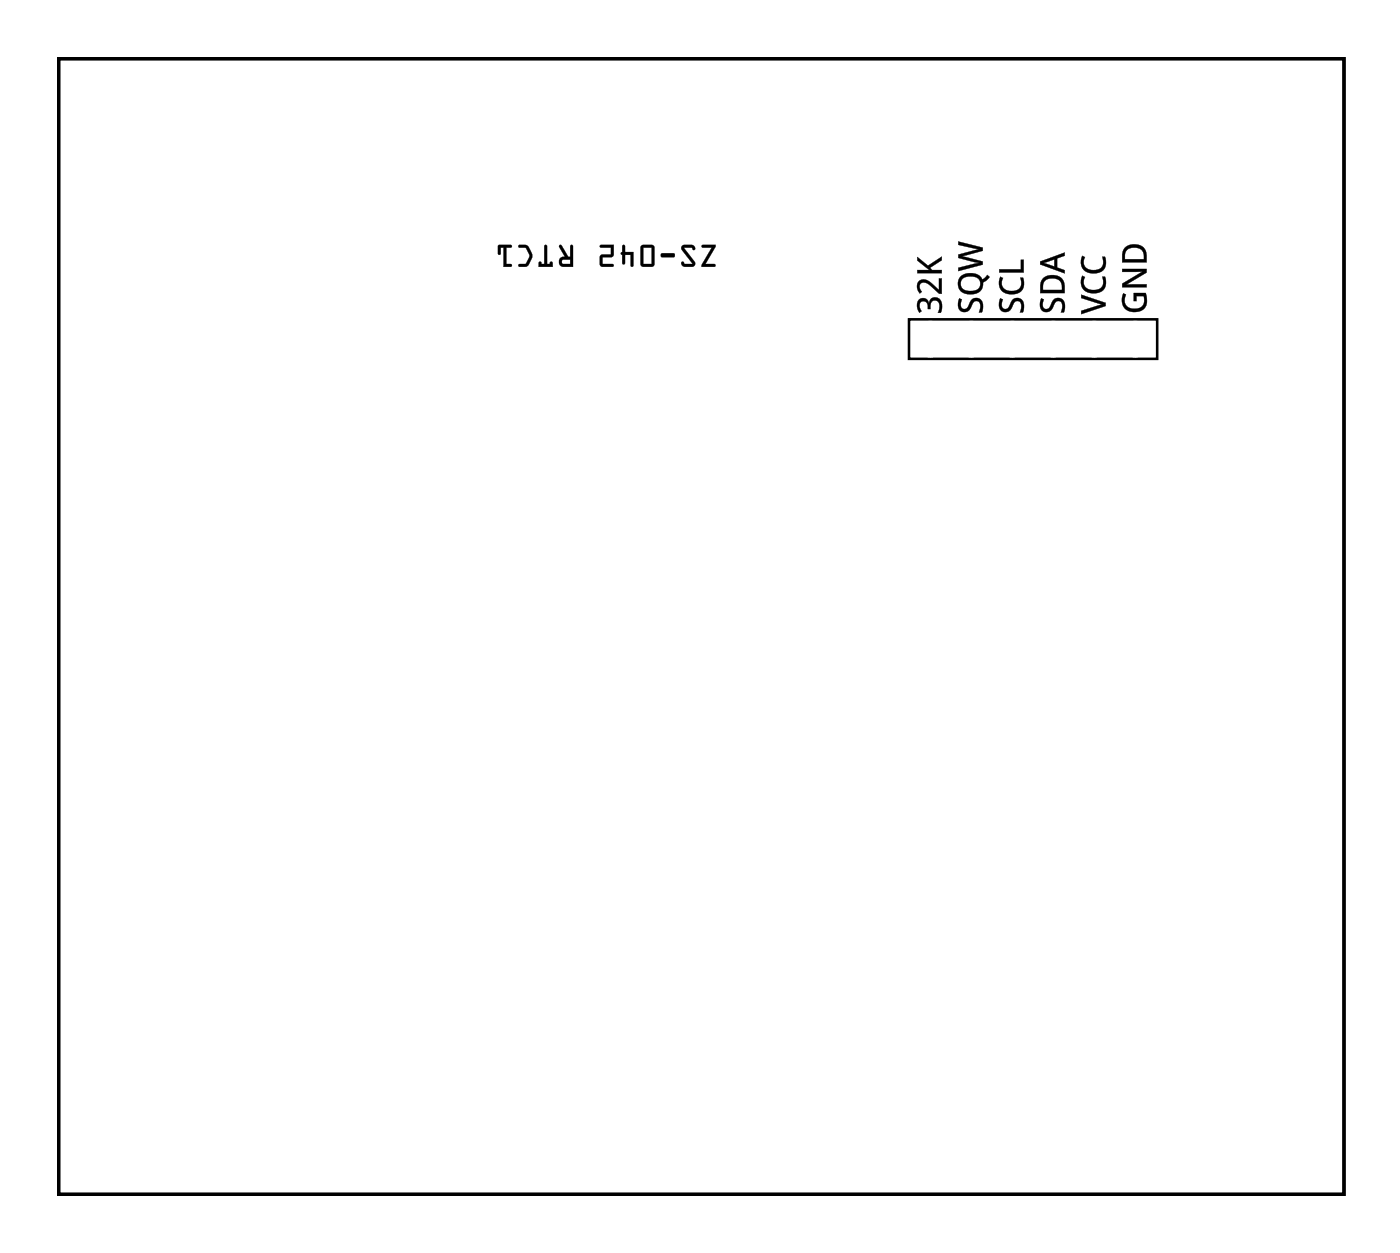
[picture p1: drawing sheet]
<svg xmlns="http://www.w3.org/2000/svg" width="87mm" height="78mm" viewBox="0 0 87 78" stroke-linecap="round" stroke-linejoin="round" font-family="sans-serif">
<path d="M3.6 3.6h79.7v70.4h-79.7z" fill="none" stroke="#000" stroke-width=".2"/>
<g fill="#000">
<path d="M43.5 15.2h.9l-.7 1.2h.6v.1h-.8l.6-1.2h-.6zM42.3 15.2h.6l.2 .1-.1 .2-.1-.2-.5 .1 .7 .9-.1 .2h-.5l-.3-.1 .1-.2 .1 .1h.5l-.7-.9zM41 15.7h.7l.1 .1-.1 .1h-.6h-.1zM39.8 15.2h.6l.2 .1v1.1l-.1 .1h-.6l-.2-.1zM39.9 15.3v1.1h.5v-1.1zM38.6 15.2h.1v.4h.6l-.1 .9-.1-.1v-.6h-.4v.5h-.1v-.5l-.1-.1 .1-.1zM37.2 15.2h.8v.7h-.6v.5h.6v.1h-.6l-.2-.1v-.6h.7v-.5h-.7zM34.7 15.2h.1l.4 .7h.1l.1-.7h.1v.1v1.2h-.6a.32 .32 0 0 1-.2-.3 .32 .32 0 0 1 .3-.3zM34.9 16.1v.2l.4 .1v-.3zM33.8 15.2l.1 .1v1.1h.2v-.2h.1l.1 .3h-.9v-.3h.1l.1 .2h.1zM32.2 15.2a.6 .6 0 0 1 .8 .6v.2l-.3 .4-.5 .1v-.1l.4-.1 .2-.5-.2-.4-.4-.1zM30.9 15.2h.8v.1h-.3v1.1h.3v.1h-.5v-1.2h-.2v.4l-.1 .1z"/>
<path d="M43.5 15.2h.9l-.7 1.2 .6-.1a.1 .1 0 0 1 .1 .1 .1 .1 0 0 1-.1 .1h-.8l.6-1.1-.6-.1zM43.5 15.2v.1h.6l-.6 1.2h.8v-.1h-.6l.7-1.2zM42.3 15.2h.7l.1 .2a.13 .13 0 0 1-.1 .1 .13 .13 0 0 1-.1-.1h-.5l.7 .8a.21 .21 0 0 1 0 .2 .21 .21 0 0 1-.2 .1h-.5l-.2-.2a.13 .13 0 0 1 .2-.1 .13 .13 0 0 1 .1 .1h.4l-.6-.8zM42.3 15.2l-.1 .2 .7 .9-.4 .1-.2-.2v.2l.1 .1h.5a.2 .2 0 0 0 .2-.3l-.7-.8 .5-.1 .1 .2v-.3h-.1zM41 15.7h.7l.1 .1-.1 .1h-.6h-.1zM41 15.7l.1 .2h.6l.1-.1-.1-.1zM39.7 15.2h.7l.2 .1v1.1l-.1 .1h-.6l-.2-.1zM39.8 15.2l-.1 1.2 .2 .1h.6l.1-.1-.1-1.1-.1-.1zM39.9 15.3v1.1h.5v-1.1zM39.9 15.3h.5v1.1h-.5zM38.6 15.2h.1v.4h.6v.8a.1 .1 0 0 1-.1 .1 .1 .1 0 0 1-.1-.1v-.6h-.4l.1 .5a.1 .1 0 0 1-.1 .1 .1 .1 0 0 1-.1-.1v-.5a.09 .09 0 0 1-.1-.1 .09 .09 0 0 1 .1-.1zM38.6 15.2v.4l-.1 .1 .1 .1v.5h.1v-.5h.4v.6l.1 .1 .1-.9h-.6v-.4zM37.2 15.2h.9l-.1 .7h-.6v.5l.6-.1a.1 .1 0 0 1 .1 .1 .1 .1 0 0 1-.1 .1h-.6l-.2-.1v-.6h.7v-.5h-.7zM37.2 15.2v.1h.7v.5h-.7v.6l.2 .1h.6v-.1h-.7v-.5h.7v-.7zM34.7 15.2h.1l.4 .7h.1v-.6a.1 .1 0 0 1 .1-.1 .1 .1 0 0 1 .1 .1v1.2h-.6a.32 .32 0 0 1-.3-.3 .32 .32 0 0 1 .4-.3l-.3-.6zM34.7 15.2v.1l.3 .6a.31 .31 0 0 0-.3 .3 .31 .31 0 0 0 .2 .3h.6v-1.2v-.1h-.1v.7h-.2l-.4-.7zM34.9 16.1v.2l.4 .1v-.3zM34.8 16.1h.6v.3h-.5zM33.8 15.2h.1v.1v1.1h.2a.11 .11 0 0 1 0-.2 .11 .11 0 0 1 .2 .1v.2h-.9v-.2a.1 .1 0 0 1 .1-.1 .11 .11 0 0 1 .1 .2h.1zM33.8 15.2l-.1 1.2h-.1l-.2-.2v.3h.9l-.1-.3-.1 .2h-.2v-1.1zM32.1 15.2h.6l.3 .6-.3 .6-.5 .1a.1 .1 0 0 1-.1-.1 .1 .1 0 0 1 .1-.1h.4l.2-.5-.2-.4-.4-.1zM32.2 15.2v.1h.4l.2 .5-.2 .5-.4 .1v.1h.5l.3-.5a.83 .83 0 0 0-.4-.8zM30.9 15.2h.7a.1 .1 0 0 1 .1 .1 .1 .1 0 0 1-.1 .1l-.2-.1v1.1l.2-.1a.1 .1 0 0 1 .1 .1 .1 .1 0 0 1-.1 .1h-.4v-1.2h-.2l.1 .4a.1 .1 0 0 1-.1 .1 .1 .1 0 0 1-.1-.1zM30.9 15.2v.6l.1-.1v-.4h.2v1.2h.5v-.1h-.3v-1.1h.3v-.1z"/>
<path d="M56.9 18.6a.37 .37 0 0 1 .4-.1 .37 .37 0 0 1 .3 .3 .43 .43 0 0 1 .6-.3 .43 .43 0 0 1 .2 .6l-.1 .3h-.2a.43 .43 0 0 0 .2-.5 .43 .43 0 0 0-.4-.3 .42 .42 0 0 0-.2 .5h-.2a.3 .3 0 0 0-.1-.4 .3 .3 0 0 0-.4 .1l.1 .5-.1 .1-.2-.4zM57 17.4a.67 .67 0 0 1 .9 .3l.3 .3v-.8h.2v1h-.2l-.6-.6a.33 .33 0 0 0-.5 0 .33 .33 0 0 0 0 .5l-.1 .1-.1-.3v-.3zM56.9 15.9l.6 .6 .9-.6v.2l-.7 .5 .1 .1h.6v.2h-1.5v-.2h.7l-.7-.6z"/>
<path d="M56.9 18.6a.37 .37 0 0 1 .4-.1 .37 .37 0 0 1 .3 .3 .42 .42 0 0 1 .5-.4 .42 .42 0 0 1 .3 .6l-.1 .4h-.2l.1-.1a.37 .37 0 0 0 0-.5 .37 .37 0 0 0-.4-.2l-.1 .2v.4l-.2-.1a.29 .29 0 0 0-.1-.4 .29 .29 0 0 0-.4 .1l.1 .5-.1 .1-.2-.4zM57 18.6l-.1 .2v.3l.1 .3 .1-.1a.32 .32 0 0 1-.1-.5 .32 .32 0 0 1 .4-.1l.1 .2v.2h.2a.34 .34 0 0 1 0-.4 .34 .34 0 0 1 .5 0 .65 .65 0 0 1-.1 .7h.2a.57 .57 0 0 0 .1-.7 .57 .57 0 0 0-.6-.2l-.2 .3a.38 .38 0 0 0-.6-.2zM56.9 17.4a.68 .68 0 0 1 1 .3l.3 .3v-.8h.2v1h-.2l-.6-.6a.32 .32 0 0 0-.5 0 .32 .32 0 0 0 .1 .5l-.2 .1-.1-.3-.1-.3zM57 17.4l-.1 .2v.3l.1 .3 .1-.1a.33 .33 0 0 1 0-.6 .33 .33 0 0 1 .5 .1l.6 .6h.2v-1h-.2v.8l-.5-.5a.55 .55 0 0 0-.7-.1zM56.9 15.9l.6 .6 .9-.6v.2l-.7 .5 .1 .1h.6v.2h-1.5v-.2h.7l-.7-.6zM56.9 15.9v.2l.8 .6h-.8v.2h1.5v-.2h-.6l-.2-.1 .8-.5v-.2l-.9 .6z"/>
<path d="M59.5 18.5l.1 .1a.32 .32 0 0 0-.1 .3 .32 .32 0 0 0 .4 .2l.1-.2a.47 .47 0 0 1 .7-.4 .47 .47 0 0 1 .2 .7v.1h-.2v-.1a.3 .3 0 0 0 .1-.4 .3 .3 0 0 0-.4-.1l-.1 .1a.46 .46 0 0 1-.4 .5 .46 .46 0 0 1-.5-.3zM59.6 17.1a.9 .9 0 0 1 1.3 .2l.3-.3 .1 .2-.1 .2a.43 .43 0 0 0-.3 .5 .86 .86 0 0 1-1.5-.2v-.3zM59.6 17.3a.5 .5 0 0 0 .1 .6 .5 .5 0 0 0 .6 .1 .46 .46 0 0 0 .5-.5 .46 .46 0 0 0-.6-.4zM59.4 15l1.5 .3v.2l-1.3 .4 1.3 .3v.2l-1.5 .4v-.2l1.3-.3-1.3-.3v-.2l1.3-.4-1.3-.2z"/>
<path d="M59.5 18.5h.1a.31 .31 0 0 0-.1 .4 .31 .31 0 0 0 .4 .2l.2-.3a.45 .45 0 0 1 .6-.3 .45 .45 0 0 1 .2 .6v.3h-.2v-.2a.29 .29 0 0 0 .1-.4 .29 .29 0 0 0-.4-.1l-.2 .3a.45 .45 0 0 1-.6 .3 .45 .45 0 0 1-.2-.6zM59.5 18.5a.48 .48 0 0 0-.1 .6 .48 .48 0 0 0 .6 .2l.2-.4a.29 .29 0 0 1 .4-.2 .29 .29 0 0 1 .2 .4l-.1 .2h.2a.51 .51 0 0 0 0-.6 .51 .51 0 0 0-.5-.2l-.3 .4a.28 .28 0 0 1-.4 .2 .28 .28 0 0 1-.1-.4v-.1zM59.6 17.1a.91 .91 0 0 1 1.3 .2l.3-.3 .2 .2-.5 .3a.7 .7 0 0 1-.9 .7 .66 .66 0 0 1-.6-.4 .66 .66 0 0 1 .2-.7zM59.6 17.1a.68 .68 0 0 0-.1 .9 .68 .68 0 0 0 .8 .2 .65 .65 0 0 0 .6-.7l.4-.3-.1-.2-.3 .3a.86 .86 0 0 0-1.3-.2zM59.7 17.3a.49 .49 0 0 0 0 .6 .49 .49 0 0 0 .6 .1 .45 .45 0 0 0 .5-.5 .45 .45 0 0 0-.6-.4zM59.6 17.3a.75 .75 0 0 1 1.2 .2 .64 .64 0 0 1-.5 .6 .64 .64 0 0 1-.7-.3v-.3zM59.4 14.9l1.5 .4v.2l-1.3 .4 1.3 .3v.2l-1.5 .4v-.2l1.3-.3-1.3-.3v-.2l1.3-.4-1.3-.2zM59.4 15v.2l1.3 .2-1.3 .4v.2l1.3 .3-1.3 .3v.2l1.5-.4v-.2l-1.3-.3 1.3-.4v-.2z"/>
<path d="M62 18.5l.2 .1a.32 .32 0 0 0-.1 .3 .32 .32 0 0 0 .4 .2l.1-.2a.47 .47 0 0 1 .6-.4 .47 .47 0 0 1 .3 .7l-.1 .1h-.2l.1-.1a.3 .3 0 0 0 0-.4 .3 .3 0 0 0-.4-.1l-.1 .1a.46 .46 0 0 1-.3 .5 .46 .46 0 0 1-.6-.3zM62 17.1l.2 .1a.59 .59 0 0 0 .4 .8 .59 .59 0 0 0 .7-.6l-.1-.2h.2a.75 .75 0 0 1-.1 .9 .75 .75 0 0 1-.9 .1 .72 .72 0 0 1-.4-1.1zM61.9 16.7h1.4v-.6h.2v.8h-1.6z"/>
<path d="M62 18.5h.2a.31 .31 0 0 0-.1 .4 .31 .31 0 0 0 .3 .2l.2-.3a.45 .45 0 0 1 .6-.3 .45 .45 0 0 1 .3 .6l-.1 .3h-.2l.1-.2a.29 .29 0 0 0 0-.4 .29 .29 0 0 0-.4-.1l-.1 .3a.45 .45 0 0 1-.6 .3 .45 .45 0 0 1-.3-.6zM62 18.5a.48 .48 0 0 0 0 .6 .48 .48 0 0 0 .5 .2l.3-.4a.29 .29 0 0 1 .4-.2 .29 .29 0 0 1 .1 .4l-.1 .2h.2a.51 .51 0 0 0 0-.6 .51 .51 0 0 0-.5-.2l-.3 .4a.28 .28 0 0 1-.4 .2 .28 .28 0 0 1-.1-.4l.1-.1zM62 17.1l.2 .1a.58 .58 0 0 0 .4 .8 .58 .58 0 0 0 .7-.5l-.1-.3h.2a.78 .78 0 0 1-.2 .9 .78 .78 0 0 1-1 0 .77 .77 0 0 1-.2-1zM62 17.1a.76 .76 0 0 0 .6 1.1 .76 .76 0 0 0 .9-.8l-.1-.2h-.1a.6 .6 0 0 1-.5 .8 .6 .6 0 0 1-.7-.7l.1-.1zM61.9 16.7h1.4v-.6h.2v.8h-1.6zM61.9 16.7v.2h1.6v-.8h-.2v.6z"/>
<path d="M64.5 18.5l.2 .1a.32 .32 0 0 0-.1 .3 .32 .32 0 0 0 .4 .2l.1-.2a.47 .47 0 0 1 .6-.4 .47 .47 0 0 1 .3 .7l-.1 .1h-.1v-.1a.3 .3 0 0 0 0-.4 .3 .3 0 0 0-.4-.1v.1a.46 .46 0 0 1-.4 .5 .46 .46 0 0 1-.5-.3zM64.7 17.2a.83 .83 0 0 1 1 0 .83 .83 0 0 1 .3 1h-1.5v-.6zM64.8 17.4l-.1 .2-.1 .4h1.2a.62 .62 0 0 0-.3-.7 .62 .62 0 0 0-.7 .1zM64.5 16.2l1.5-.6v.2l-.5 .2v.6l.5 .1v.2l-1.5-.5zM64.7 16.3l.7 .2v-.4z"/>
<path d="M64.5 18.5h.2a.31 .31 0 0 0-.1 .4 .31 .31 0 0 0 .4 .2l.2-.3a.45 .45 0 0 1 .5-.3 .45 .45 0 0 1 .3 .6v.3h-.3l.1-.2a.29 .29 0 0 0 0-.4 .29 .29 0 0 0-.4-.1l-.1 .3a.45 .45 0 0 1-.6 .3 .45 .45 0 0 1-.2-.6zM64.5 18.5h.1a.48 .48 0 0 0-.1 .6 .48 .48 0 0 0 .6 .2l.2-.4a.29 .29 0 0 1 .4-.2 .29 .29 0 0 1 .2 .4l-.1 .2h.1h.1a.51 .51 0 0 0 0-.6 .51 .51 0 0 0-.6-.2l-.3 .4a.28 .28 0 0 1-.4 .2 .28 .28 0 0 1-.1-.4l.1-.1zM64.7 17.2a.84 .84 0 0 1 1 0 .84 .84 0 0 1 .3 1h-1.5v-.6zM64.7 17.2l-.2 .4v.6h1.5v-.4a.77 .77 0 0 0-.5-.7 .77 .77 0 0 0-.8 .1zM64.8 17.4l-.1 .1-.1 .5h1.2a.61 .61 0 0 0-.3-.7 .61 .61 0 0 0-.7 .1zM64.8 17.4a.63 .63 0 0 1 .7-.1 .63 .63 0 0 1 .3 .7h-1.2v-.4zM64.5 16.2l1.5-.6v.2l-.5 .2v.6l.5 .1v.2l-1.5-.5zM64.5 16.2v.2l1.5 .5v-.2l-.5-.1v-.6l.5-.2v-.2zM64.7 16.3l.7 .2v-.4zM64.7 16.3l.7-.2v.4z"/>
<path d="M67 18.2l1.5 .6v.2l-1.5 .5v-.3l1.3-.3-1.3-.4zM67 18.3v.2l1.3 .4-1.3 .4v.2l1.5-.5v-.2zM67.1 17.1l.2 .1a.58 .58 0 0 0 .4 .8 .58 .58 0 0 0 .7-.6l-.1-.3h.2a.78 .78 0 0 1-.2 1 .78 .78 0 0 1-1 0 .77 .77 0 0 1-.2-1zM67.1 17.1a.76 .76 0 0 0 .5 1.1 .76 .76 0 0 0 .9-.8v-.3h-.2a.6 .6 0 0 1-.5 .9 .6 .6 0 0 1-.6-.8h.1zM67.1 15.8l.2 .1a.58 .58 0 0 0 .4 .8 .58 .58 0 0 0 .7-.5l-.1-.3h.2a.78 .78 0 0 1-.2 .9 .78 .78 0 0 1-1 0 .77 .77 0 0 1-.2-1zM67.1 15.8a.76 .76 0 0 0 .5 1.1 .76 .76 0 0 0 .9-.8v-.2h-.2a.6 .6 0 0 1-.5 .8 .6 .6 0 0 1-.6-.7l.1-.1z"/>
<path d="M67 18.3l1.5 .5v.2l-1.5 .5v-.2l1.3-.4-1.3-.4zM67.1 17.1l.2 .1a.59 .59 0 0 0 .4 .8 .59 .59 0 0 0 .7-.6l-.1-.3h.2a.75 .75 0 0 1-.2 .9 .75 .75 0 0 1-.8 .1 .72 .72 0 0 1-.4-1zM67.1 15.8l.2 .1a.59 .59 0 0 0 .4 .8 .59 .59 0 0 0 .7-.5l-.1-.3h.2a.75 .75 0 0 1-.2 .9 .75 .75 0 0 1-.8 .1 .72 .72 0 0 1-.4-1.1z"/>
<path d="M69.6 18.2h.2a.59 .59 0 0 0 .5 .9 .59 .59 0 0 0 .6-.8h-.5l.1 .4h-.2v-.6h.7a.81 .81 0 0 1-.7 1.3 .81 .81 0 0 1-.7-1.2zM69.6 18.2a.83 .83 0 0 0 .4 1.1 .79 .79 0 0 0 .9-.2 .79 .79 0 0 0 .1-.9l-.7-.1v.5h.1v-.3h.5a.6 .6 0 0 1-.6 .8 .6 .6 0 0 1-.5-.9zM69.6 16.6h1.5v.3l-1.3 .7h1.3v.2h-1.5v-.2l1.2-.8h-1.2zM69.6 16.7v.1h1.2l-1.2 .8v.2h1.5v-.2h-1.3l1.3-.7v-.2zM69.7 15.3a.84 .84 0 0 1 1.1 0 .84 .84 0 0 1 .3 .9l-1.5 .1v-.6zM69.8 15.3l-.2 .4v.5h1.5v-.3a.77 .77 0 0 0-.5-.7 .77 .77 0 0 0-.8 .1zM69.9 15.5l-.1 .1-.1 .5h1.2a.61 .61 0 0 0-.3-.7 .61 .61 0 0 0-.7 .1zM69.9 15.5a.63 .63 0 0 1 .7-.1 .63 .63 0 0 1 .3 .7h-1.2v-.4z"/>
<path d="M69.6 18.2h.2a.6 .6 0 0 0 .5 .9 .6 .6 0 0 0 .6-.8h-.5v.3h-.1v-.5h.7a.8 .8 0 0 1-.7 1.2 .8 .8 0 0 1-.7-1.1zM69.6 16.7h1.5v.2l-1.3 .7h1.3v.2h-1.5v-.2l1.2-.8h-1.2zM69.8 15.3a.83 .83 0 0 1 1 0 .83 .83 0 0 1 .3 .9h-1.5v-.5zM69.9 15.5l-.2 .2v.4h1.2a.62 .62 0 0 0-.3-.7 .62 .62 0 0 0-.7 .1z"/>
<path d="M3.6 3.6v70.4h79.7v-70.4zM3.6 3.6h79.7v70.4h-79.7z"/>
</g>
<path d="M56.3 19.8h15.4v2.4h-15.4z" fill="none" stroke="#000" stroke-width=".16"/>
<circle cx="70.4" cy="21" r=".83" fill="#fff"/>
<circle cx="70.4" cy="21" r=".83" fill="none" stroke="#fff" stroke-width=".61" stroke-linecap="butt"/>
<circle cx="67.8" cy="21" r=".83" fill="#fff"/>
<circle cx="67.8" cy="21" r=".83" fill="none" stroke="#fff" stroke-width=".61" stroke-linecap="butt"/>
<circle cx="65.3" cy="21" r=".83" fill="#fff"/>
<circle cx="65.3" cy="21" r=".83" fill="none" stroke="#fff" stroke-width=".61" stroke-linecap="butt"/>
<circle cx="62.8" cy="21" r=".83" fill="#fff"/>
<circle cx="62.8" cy="21" r=".83" fill="none" stroke="#fff" stroke-width=".61" stroke-linecap="butt"/>
<circle cx="60.2" cy="21" r=".83" fill="#fff"/>
<circle cx="60.2" cy="21" r=".83" fill="none" stroke="#fff" stroke-width=".61" stroke-linecap="butt"/>
<circle cx="57.7" cy="21" r=".83" fill="#fff"/>
<circle cx="57.7" cy="21" r=".83" fill="none" stroke="#fff" stroke-width=".61" stroke-linecap="butt"/>
<circle cx="70.4" cy="21" r=".83" fill="#fff"/>
<circle cx="70.4" cy="21" r=".83" fill="none" stroke="#fff" stroke-width=".61" stroke-linecap="butt"/>
<circle cx="67.8" cy="21" r=".83" fill="#fff"/>
<circle cx="67.8" cy="21" r=".83" fill="none" stroke="#fff" stroke-width=".61" stroke-linecap="butt"/>
<circle cx="65.3" cy="21" r=".83" fill="#fff"/>
<circle cx="65.3" cy="21" r=".83" fill="none" stroke="#fff" stroke-width=".61" stroke-linecap="butt"/>
<circle cx="62.8" cy="21" r=".83" fill="#fff"/>
<circle cx="62.8" cy="21" r=".83" fill="none" stroke="#fff" stroke-width=".61" stroke-linecap="butt"/>
<circle cx="60.2" cy="21" r=".83" fill="#fff"/>
<circle cx="60.2" cy="21" r=".83" fill="none" stroke="#fff" stroke-width=".61" stroke-linecap="butt"/>
<circle cx="57.7" cy="21" r=".83" fill="#fff"/>
<circle cx="57.7" cy="21" r=".83" fill="none" stroke="#fff" stroke-width=".61" stroke-linecap="butt"/>
<circle cx="64.9" cy="47.5" r=".67" fill="#fff"/>
<circle cx="64.9" cy="47.5" r=".67" fill="none" stroke="#fff" stroke-width=".69" stroke-linecap="butt"/>
<path d="M64.2 46.9h1.3v1.3h-1.3z" fill="#fff"/>
<path d="M64.2 46.9h1.3v1.3h-1.3z" fill="none" stroke="#fff" stroke-width=".69" stroke-linecap="butt"/>
<circle cx="62.3" cy="47.5" r=".67" fill="#fff"/>
<circle cx="62.3" cy="47.5" r=".67" fill="none" stroke="#fff" stroke-width=".69" stroke-linecap="butt"/>
<circle cx="59.8" cy="47.5" r=".67" fill="#fff"/>
<circle cx="59.8" cy="47.5" r=".67" fill="none" stroke="#fff" stroke-width=".69" stroke-linecap="butt"/>
<circle cx="57.2" cy="47.5" r=".67" fill="#fff"/>
<circle cx="57.2" cy="47.5" r=".67" fill="none" stroke="#fff" stroke-width=".69" stroke-linecap="butt"/>
<circle cx="54.7" cy="47.5" r=".67" fill="#fff"/>
<circle cx="54.7" cy="47.5" r=".67" fill="none" stroke="#fff" stroke-width=".69" stroke-linecap="butt"/>
<circle cx="52.2" cy="47.5" r=".67" fill="#fff"/>
<circle cx="52.2" cy="47.5" r=".67" fill="none" stroke="#fff" stroke-width=".69" stroke-linecap="butt"/>
<circle cx="49.6" cy="47.5" r=".67" fill="#fff"/>
<circle cx="49.6" cy="47.5" r=".67" fill="none" stroke="#fff" stroke-width=".69" stroke-linecap="butt"/>
<circle cx="47.1" cy="47.5" r=".67" fill="#fff"/>
<circle cx="47.1" cy="47.5" r=".67" fill="none" stroke="#fff" stroke-width=".69" stroke-linecap="butt"/>
<circle cx="44.5" cy="47.5" r=".67" fill="#fff"/>
<circle cx="44.5" cy="47.5" r=".67" fill="none" stroke="#fff" stroke-width=".69" stroke-linecap="butt"/>
<circle cx="42" cy="47.5" r=".67" fill="#fff"/>
<circle cx="42" cy="47.5" r=".67" fill="none" stroke="#fff" stroke-width=".69" stroke-linecap="butt"/>
<circle cx="39.5" cy="47.5" r=".67" fill="#fff"/>
<circle cx="39.5" cy="47.5" r=".67" fill="none" stroke="#fff" stroke-width=".69" stroke-linecap="butt"/>
<circle cx="36.9" cy="47.5" r=".67" fill="#fff"/>
<circle cx="36.9" cy="47.5" r=".67" fill="none" stroke="#fff" stroke-width=".69" stroke-linecap="butt"/>
<circle cx="34.4" cy="47.5" r=".67" fill="#fff"/>
<circle cx="34.4" cy="47.5" r=".67" fill="none" stroke="#fff" stroke-width=".69" stroke-linecap="butt"/>
<circle cx="31.8" cy="47.5" r=".67" fill="#fff"/>
<circle cx="31.8" cy="47.5" r=".67" fill="none" stroke="#fff" stroke-width=".69" stroke-linecap="butt"/>
<circle cx="29.3" cy="47.5" r=".67" fill="#fff"/>
<circle cx="29.3" cy="47.5" r=".67" fill="none" stroke="#fff" stroke-width=".69" stroke-linecap="butt"/>
<circle cx="64.9" cy="32.3" r=".67" fill="#fff"/>
<circle cx="64.9" cy="32.3" r=".67" fill="none" stroke="#fff" stroke-width=".69" stroke-linecap="butt"/>
<circle cx="62.3" cy="32.3" r=".67" fill="#fff"/>
<circle cx="62.3" cy="32.3" r=".67" fill="none" stroke="#fff" stroke-width=".69" stroke-linecap="butt"/>
<circle cx="59.8" cy="32.3" r=".67" fill="#fff"/>
<circle cx="59.8" cy="32.3" r=".67" fill="none" stroke="#fff" stroke-width=".69" stroke-linecap="butt"/>
<circle cx="57.2" cy="32.3" r=".67" fill="#fff"/>
<circle cx="57.2" cy="32.3" r=".67" fill="none" stroke="#fff" stroke-width=".69" stroke-linecap="butt"/>
<circle cx="54.7" cy="32.3" r=".67" fill="#fff"/>
<circle cx="54.7" cy="32.3" r=".67" fill="none" stroke="#fff" stroke-width=".69" stroke-linecap="butt"/>
<circle cx="52.2" cy="32.3" r=".67" fill="#fff"/>
<circle cx="52.2" cy="32.3" r=".67" fill="none" stroke="#fff" stroke-width=".69" stroke-linecap="butt"/>
<circle cx="49.6" cy="32.3" r=".67" fill="#fff"/>
<circle cx="49.6" cy="32.3" r=".67" fill="none" stroke="#fff" stroke-width=".69" stroke-linecap="butt"/>
<circle cx="47.1" cy="32.3" r=".67" fill="#fff"/>
<circle cx="47.1" cy="32.3" r=".67" fill="none" stroke="#fff" stroke-width=".69" stroke-linecap="butt"/>
<circle cx="44.5" cy="32.3" r=".67" fill="#fff"/>
<circle cx="44.5" cy="32.3" r=".67" fill="none" stroke="#fff" stroke-width=".69" stroke-linecap="butt"/>
<circle cx="42" cy="32.3" r=".67" fill="#fff"/>
<circle cx="42" cy="32.3" r=".67" fill="none" stroke="#fff" stroke-width=".69" stroke-linecap="butt"/>
<circle cx="39.5" cy="32.3" r=".67" fill="#fff"/>
<circle cx="39.5" cy="32.3" r=".67" fill="none" stroke="#fff" stroke-width=".69" stroke-linecap="butt"/>
<circle cx="36.9" cy="32.3" r=".67" fill="#fff"/>
<circle cx="36.9" cy="32.3" r=".67" fill="none" stroke="#fff" stroke-width=".69" stroke-linecap="butt"/>
<circle cx="34.4" cy="32.3" r=".67" fill="#fff"/>
<circle cx="34.4" cy="32.3" r=".67" fill="none" stroke="#fff" stroke-width=".69" stroke-linecap="butt"/>
<circle cx="31.8" cy="32.3" r=".67" fill="#fff"/>
<circle cx="31.8" cy="32.3" r=".67" fill="none" stroke="#fff" stroke-width=".69" stroke-linecap="butt"/>
<circle cx="29.3" cy="32.3" r=".67" fill="#fff"/>
<circle cx="29.3" cy="32.3" r=".67" fill="none" stroke="#fff" stroke-width=".69" stroke-linecap="butt"/>
<circle cx="79.6" cy="58.6" r=".58" fill="#fff"/>
<circle cx="79.6" cy="58.6" r=".58" fill="none" stroke="#fff" stroke-width=".6"/>
<path d="M79 58h1.2v1.1h-1.2z" fill="#fff"/>
<path d="M79 58h1.2v1.1h-1.2z" fill="none" stroke="#fff" stroke-width=".6"/>
<circle cx="79.6" cy="52.6" r=".58" fill="#fff"/>
<circle cx="79.6" cy="52.6" r=".58" fill="none" stroke="#fff" stroke-width=".6"/>
<circle cx="79.6" cy="54.6" r=".58" fill="#fff"/>
<circle cx="79.6" cy="54.6" r=".58" fill="none" stroke="#fff" stroke-width=".6"/>
<circle cx="79.6" cy="56.6" r=".58" fill="#fff"/>
<circle cx="79.6" cy="56.6" r=".58" fill="none" stroke="#fff" stroke-width=".6"/>
<circle cx="12.1" cy="9.3" r="1.14" fill="#fff"/>
<circle cx="12.1" cy="9.3" r="1.14" fill="none" stroke="#fff" stroke-width=".51"/>
<path d="M10.9 8v2.6h2.5v-2.6zM11.1 9.3a1.02 1.02 0 0 1 2 0 1.02 1.02 0 0 1-2 0z" fill="#fff"/>
<g fill="none" stroke="#fff" stroke-width=".25">
<path d="M10.9 8h2.5v2.6h-2.5z"/>
<circle cx="12.1" cy="9.3" r="1.02"/>
</g>
<circle cx="25.1" cy="9.3" r="1.14" fill="#fff"/>
<circle cx="25.1" cy="9.3" r="1.14" fill="none" stroke="#fff" stroke-width=".51"/>
<path d="M23.8 8v2.6h2.6v-2.6zM24.1 9.3a1.02 1.02 0 0 1 2 0 1.02 1.02 0 0 1-2 0z" fill="#fff"/>
<g fill="none" stroke="#fff" stroke-width=".25">
<path d="M23.8 8h2.6v2.6h-2.6z"/>
<circle cx="25.1" cy="9.3" r="1.02"/>
</g>
<circle cx="33.9" cy="13.4" r=".63" fill="#fff"/>
<circle cx="33.9" cy="13.4" r=".63" fill="none" stroke="#fff" stroke-width=".51"/>
<path d="M33.1 12.6v1.5h1.5v-1.5zM33.4 13.4a.5 .5 0 0 1 1 0 .5 .5 0 0 1-1 0z" fill="#fff"/>
<g fill="none" stroke="#fff" stroke-width=".25">
<path d="M33.1 12.6h1.5v1.5h-1.5z"/>
<circle cx="33.9" cy="13.4" r=".5"/>
</g>
<circle cx="26.3" cy="13.4" r=".63" fill="#fff"/>
<circle cx="26.3" cy="13.4" r=".63" fill="none" stroke="#fff" stroke-width=".51"/>
<path d="M25.5 12.6v1.5h1.5v-1.5zM25.8 13.4a.5 .5 0 0 1 1 0 .5 .5 0 0 1-1 0z" fill="#fff"/>
<g fill="none" stroke="#fff" stroke-width=".25">
<path d="M25.5 12.6h1.5v1.5h-1.5z"/>
<circle cx="26.3" cy="13.4" r=".5"/>
</g>
<circle cx="33.9" cy="18.5" r=".63" fill="#fff"/>
<circle cx="33.9" cy="18.5" r=".63" fill="none" stroke="#fff" stroke-width=".51"/>
<path d="M33.1 17.7v1.5h1.5v-1.5zM33.4 18.5a.5 .5 0 0 1 1 0 .5 .5 0 0 1-1 0z" fill="#fff"/>
<g fill="none" stroke="#fff" stroke-width=".25">
<path d="M33.1 17.7h1.5v1.5h-1.5z"/>
<circle cx="33.9" cy="18.5" r=".5"/>
</g>
<circle cx="26.3" cy="18.5" r=".63" fill="#fff"/>
<circle cx="26.3" cy="18.5" r=".63" fill="none" stroke="#fff" stroke-width=".51"/>
<path d="M25.5 17.7v1.5h1.5v-1.5zM25.8 18.5a.5 .5 0 0 1 1 0 .5 .5 0 0 1-1 0z" fill="#fff"/>
<g fill="none" stroke="#fff" stroke-width=".25">
<path d="M25.5 17.7h1.5v1.5h-1.5z"/>
<circle cx="26.3" cy="18.5" r=".5"/>
</g>
<circle cx="46.6" cy="13.4" r=".63" fill="#fff"/>
<circle cx="46.6" cy="13.4" r=".63" fill="none" stroke="#fff" stroke-width=".51"/>
<path d="M45.8 12.6v1.5h1.5v-1.5zM46.1 13.4a.5 .5 0 0 1 1 0 .5 .5 0 0 1-1 0z" fill="#fff"/>
<g fill="none" stroke="#fff" stroke-width=".25">
<path d="M45.8 12.6h1.5v1.5h-1.5z"/>
<circle cx="46.6" cy="13.4" r=".5"/>
</g>
<circle cx="39" cy="13.4" r=".63" fill="#fff"/>
<circle cx="39" cy="13.4" r=".63" fill="none" stroke="#fff" stroke-width=".51"/>
<path d="M38.2 12.6v1.5h1.5v-1.5zM38.5 13.4a.5 .5 0 0 1 1 0 .5 .5 0 0 1-1 0z" fill="#fff"/>
<g fill="none" stroke="#fff" stroke-width=".25">
<path d="M38.2 12.6h1.5v1.5h-1.5z"/>
<circle cx="39" cy="13.4" r=".5"/>
</g>
<circle cx="46.6" cy="18.5" r=".63" fill="#fff"/>
<circle cx="46.6" cy="18.5" r=".63" fill="none" stroke="#fff" stroke-width=".51"/>
<path d="M45.8 17.7v1.5h1.5v-1.5zM46.1 18.5a.5 .5 0 0 1 1 0 .5 .5 0 0 1-1 0z" fill="#fff"/>
<g fill="none" stroke="#fff" stroke-width=".25">
<path d="M45.8 17.7h1.5v1.5h-1.5z"/>
<circle cx="46.6" cy="18.5" r=".5"/>
</g>
<circle cx="39" cy="18.5" r=".63" fill="#fff"/>
<circle cx="39" cy="18.5" r=".63" fill="none" stroke="#fff" stroke-width=".51"/>
<path d="M38.2 17.7v1.5h1.5v-1.5zM38.5 18.5a.5 .5 0 0 1 1 0 .5 .5 0 0 1-1 0z" fill="#fff"/>
<g fill="none" stroke="#fff" stroke-width=".25">
<path d="M38.2 17.7h1.5v1.5h-1.5z"/>
<circle cx="39" cy="18.5" r=".5"/>
</g>
<circle cx="75.4" cy="40.6" r=".6" fill="#fff"/>
<circle cx="75.4" cy="40.6" r=".6" fill="none" stroke="#fff" stroke-width=".65" stroke-linecap="butt"/>
<path d="M74.8 40h1.2v1.2h-1.2z" fill="#fff"/>
<path d="M74.8 40h1.2v1.2h-1.2z" fill="none" stroke="#fff" stroke-width=".65" stroke-linecap="butt"/>
<circle cx="75.4" cy="38.1" r=".6" fill="#fff"/>
<circle cx="75.4" cy="38.1" r=".6" fill="none" stroke="#fff" stroke-width=".65" stroke-linecap="butt"/>
<path d="M12.1 20.3h1.6v1.5h-1.6z" fill="#fff"/>
<path d="M12.1 20.3h1.6v1.5h-1.6z" fill="none" stroke="#fff" stroke-width=".76" stroke-linecap="butt"/>
<circle cx="12.9" cy="21.1" r=".79" fill="#fff"/>
<circle cx="12.9" cy="21.1" r=".79" fill="none" stroke="#fff" stroke-width=".76" stroke-linecap="butt"/>
<circle cx="12.9" cy="18.5" r=".79" fill="#fff"/>
<circle cx="12.9" cy="18.5" r=".79" fill="none" stroke="#fff" stroke-width=".76" stroke-linecap="butt"/>
<circle cx="12.9" cy="16" r=".79" fill="#fff"/>
<circle cx="12.9" cy="16" r=".79" fill="none" stroke="#fff" stroke-width=".76" stroke-linecap="butt"/>
<path d="M12.1 33h1.6v1.6h-1.6z" fill="#fff"/>
<path d="M12.1 33h1.6v1.6h-1.6z" fill="none" stroke="#fff" stroke-width=".76" stroke-linecap="butt"/>
<circle cx="12.9" cy="33.8" r=".79" fill="#fff"/>
<circle cx="12.9" cy="33.8" r=".79" fill="none" stroke="#fff" stroke-width=".76" stroke-linecap="butt"/>
<circle cx="12.9" cy="31.3" r=".79" fill="#fff"/>
<circle cx="12.9" cy="31.3" r=".79" fill="none" stroke="#fff" stroke-width=".76" stroke-linecap="butt"/>
<circle cx="12.9" cy="28.7" r=".79" fill="#fff"/>
<circle cx="12.9" cy="28.7" r=".79" fill="none" stroke="#fff" stroke-width=".76" stroke-linecap="butt"/>
<path d="M12.1 45.5h1.6v1.6h-1.6z" fill="#fff"/>
<path d="M12.1 45.5h1.6v1.6h-1.6z" fill="none" stroke="#fff" stroke-width=".76" stroke-linecap="butt"/>
<circle cx="12.9" cy="46.3" r=".79" fill="#fff"/>
<circle cx="12.9" cy="46.3" r=".79" fill="none" stroke="#fff" stroke-width=".76" stroke-linecap="butt"/>
<circle cx="12.9" cy="43.8" r=".79" fill="#fff"/>
<circle cx="12.9" cy="43.8" r=".79" fill="none" stroke="#fff" stroke-width=".76" stroke-linecap="butt"/>
<circle cx="12.9" cy="41.2" r=".79" fill="#fff"/>
<circle cx="12.9" cy="41.2" r=".79" fill="none" stroke="#fff" stroke-width=".76" stroke-linecap="butt"/>
<path d="M11.8 58.3h1.6v1.5h-1.6z" fill="#fff"/>
<path d="M11.8 58.3h1.6v1.5h-1.6z" fill="none" stroke="#fff" stroke-width=".76" stroke-linecap="butt"/>
<circle cx="12.6" cy="59.1" r=".79" fill="#fff"/>
<circle cx="12.6" cy="59.1" r=".79" fill="none" stroke="#fff" stroke-width=".76" stroke-linecap="butt"/>
<circle cx="12.6" cy="56.5" r=".79" fill="#fff"/>
<circle cx="12.6" cy="56.5" r=".79" fill="none" stroke="#fff" stroke-width=".76" stroke-linecap="butt"/>
<circle cx="12.6" cy="54" r=".79" fill="#fff"/>
<circle cx="12.6" cy="54" r=".79" fill="none" stroke="#fff" stroke-width=".76" stroke-linecap="butt"/>
<path d="M28.1 61.8h1.6v1.5h-1.6z" fill="#fff"/>
<path d="M28.1 61.8h1.6v1.5h-1.6z" fill="none" stroke="#fff" stroke-width=".76" stroke-linecap="butt"/>
<circle cx="28.9" cy="62.6" r=".79" fill="#fff"/>
<circle cx="28.9" cy="62.6" r=".79" fill="none" stroke="#fff" stroke-width=".76" stroke-linecap="butt"/>
<circle cx="26.3" cy="62.6" r=".79" fill="#fff"/>
<circle cx="26.3" cy="62.6" r=".79" fill="none" stroke="#fff" stroke-width=".76" stroke-linecap="butt"/>
<circle cx="23.8" cy="62.6" r=".79" fill="#fff"/>
<circle cx="23.8" cy="62.6" r=".79" fill="none" stroke="#fff" stroke-width=".76" stroke-linecap="butt"/>
<path d="M40.6 61.8h1.6v1.5h-1.6z" fill="#fff"/>
<path d="M40.6 61.8h1.6v1.5h-1.6z" fill="none" stroke="#fff" stroke-width=".76" stroke-linecap="butt"/>
<circle cx="41.4" cy="62.6" r=".79" fill="#fff"/>
<circle cx="41.4" cy="62.6" r=".79" fill="none" stroke="#fff" stroke-width=".76" stroke-linecap="butt"/>
<circle cx="38.8" cy="62.6" r=".79" fill="#fff"/>
<circle cx="38.8" cy="62.6" r=".79" fill="none" stroke="#fff" stroke-width=".76" stroke-linecap="butt"/>
<circle cx="36.3" cy="62.6" r=".79" fill="#fff"/>
<circle cx="36.3" cy="62.6" r=".79" fill="none" stroke="#fff" stroke-width=".76" stroke-linecap="butt"/>
<path d="M53.3 61.8h1.6v1.5h-1.6z" fill="#fff"/>
<path d="M53.3 61.8h1.6v1.5h-1.6z" fill="none" stroke="#fff" stroke-width=".76" stroke-linecap="butt"/>
<circle cx="54.1" cy="62.6" r=".79" fill="#fff"/>
<circle cx="54.1" cy="62.6" r=".79" fill="none" stroke="#fff" stroke-width=".76" stroke-linecap="butt"/>
<circle cx="51.6" cy="62.6" r=".79" fill="#fff"/>
<circle cx="51.6" cy="62.6" r=".79" fill="none" stroke="#fff" stroke-width=".76" stroke-linecap="butt"/>
<circle cx="49" cy="62.6" r=".79" fill="#fff"/>
<circle cx="49" cy="62.6" r=".79" fill="none" stroke="#fff" stroke-width=".76" stroke-linecap="butt"/>
<path d="M66.1 61.8h1.6v1.5h-1.6z" fill="#fff"/>
<path d="M66.1 61.8h1.6v1.5h-1.6z" fill="none" stroke="#fff" stroke-width=".76" stroke-linecap="butt"/>
<circle cx="66.9" cy="62.6" r=".79" fill="#fff"/>
<circle cx="66.9" cy="62.6" r=".79" fill="none" stroke="#fff" stroke-width=".76" stroke-linecap="butt"/>
<circle cx="64.3" cy="62.6" r=".79" fill="#fff"/>
<circle cx="64.3" cy="62.6" r=".79" fill="none" stroke="#fff" stroke-width=".76" stroke-linecap="butt"/>
<circle cx="61.8" cy="62.6" r=".79" fill="#fff"/>
<circle cx="61.8" cy="62.6" r=".79" fill="none" stroke="#fff" stroke-width=".76" stroke-linecap="butt"/>
<circle cx="18.6" cy="28.6" r=".7" fill="#fff"/>
<circle cx="18.6" cy="28.6" r=".7" fill="none" stroke="#fff" stroke-width=".76" stroke-linecap="butt"/>
<circle cx="18.6" cy="31.2" r=".7" fill="#fff"/>
<circle cx="18.6" cy="31.2" r=".7" fill="none" stroke="#fff" stroke-width=".76" stroke-linecap="butt"/>
<circle cx="18.6" cy="15.9" r=".7" fill="#fff"/>
<circle cx="18.6" cy="15.9" r=".7" fill="none" stroke="#fff" stroke-width=".76" stroke-linecap="butt"/>
<circle cx="18.6" cy="18.5" r=".7" fill="#fff"/>
<circle cx="18.6" cy="18.5" r=".7" fill="none" stroke="#fff" stroke-width=".76" stroke-linecap="butt"/>
<circle cx="18.6" cy="41.3" r=".7" fill="#fff"/>
<circle cx="18.6" cy="41.3" r=".7" fill="none" stroke="#fff" stroke-width=".76" stroke-linecap="butt"/>
<circle cx="18.6" cy="43.9" r=".7" fill="#fff"/>
<circle cx="18.6" cy="43.9" r=".7" fill="none" stroke="#fff" stroke-width=".76" stroke-linecap="butt"/>
<circle cx="18.6" cy="54" r=".7" fill="#fff"/>
<circle cx="18.6" cy="54" r=".7" fill="none" stroke="#fff" stroke-width=".76" stroke-linecap="butt"/>
<circle cx="18.6" cy="56.6" r=".7" fill="#fff"/>
<circle cx="18.6" cy="56.6" r=".7" fill="none" stroke="#fff" stroke-width=".76" stroke-linecap="butt"/>
<circle cx="23.7" cy="56.6" r=".7" fill="#fff"/>
<circle cx="23.7" cy="56.6" r=".7" fill="none" stroke="#fff" stroke-width=".76" stroke-linecap="butt"/>
<circle cx="26.3" cy="56.6" r=".7" fill="#fff"/>
<circle cx="26.3" cy="56.6" r=".7" fill="none" stroke="#fff" stroke-width=".76" stroke-linecap="butt"/>
<circle cx="36.4" cy="56.6" r=".7" fill="#fff"/>
<circle cx="36.4" cy="56.6" r=".7" fill="none" stroke="#fff" stroke-width=".76" stroke-linecap="butt"/>
<circle cx="39" cy="56.6" r=".7" fill="#fff"/>
<circle cx="39" cy="56.6" r=".7" fill="none" stroke="#fff" stroke-width=".76" stroke-linecap="butt"/>
<circle cx="49.1" cy="56.6" r=".7" fill="#fff"/>
<circle cx="49.1" cy="56.6" r=".7" fill="none" stroke="#fff" stroke-width=".76" stroke-linecap="butt"/>
<circle cx="51.7" cy="56.6" r=".7" fill="#fff"/>
<circle cx="51.7" cy="56.6" r=".7" fill="none" stroke="#fff" stroke-width=".76" stroke-linecap="butt"/>
<circle cx="61.8" cy="56.6" r=".7" fill="#fff"/>
<circle cx="61.8" cy="56.6" r=".7" fill="none" stroke="#fff" stroke-width=".76" stroke-linecap="butt"/>
<circle cx="64.4" cy="56.6" r=".7" fill="#fff"/>
<circle cx="64.4" cy="56.6" r=".7" fill="none" stroke="#fff" stroke-width=".76" stroke-linecap="butt"/>
<circle cx="7.4" cy="70.6" r=".8" fill="#fff"/>
<circle cx="7.4" cy="70.6" r=".8" fill="none" stroke="#fff" stroke-width=".76" stroke-linecap="butt"/>
<circle cx="7.4" cy="68" r=".8" fill="#fff"/>
<circle cx="7.4" cy="68" r=".8" fill="none" stroke="#fff" stroke-width=".76" stroke-linecap="butt"/>
<circle cx="7.4" cy="65.5" r=".8" fill="#fff"/>
<circle cx="7.4" cy="65.5" r=".8" fill="none" stroke="#fff" stroke-width=".76" stroke-linecap="butt"/>
<circle cx="7.4" cy="62.9" r=".8" fill="#fff"/>
<circle cx="7.4" cy="62.9" r=".8" fill="none" stroke="#fff" stroke-width=".76" stroke-linecap="butt"/>
<circle cx="7.4" cy="60.4" r=".8" fill="#fff"/>
<circle cx="7.4" cy="60.4" r=".8" fill="none" stroke="#fff" stroke-width=".76" stroke-linecap="butt"/>
<circle cx="7.4" cy="27.1" r=".8" fill="#fff"/>
<circle cx="7.4" cy="27.1" r=".8" fill="none" stroke="#fff" stroke-width=".76" stroke-linecap="butt"/>
<circle cx="7.4" cy="24.5" r=".8" fill="#fff"/>
<circle cx="7.4" cy="24.5" r=".8" fill="none" stroke="#fff" stroke-width=".76" stroke-linecap="butt"/>
<circle cx="7.4" cy="22" r=".8" fill="#fff"/>
<circle cx="7.4" cy="22" r=".8" fill="none" stroke="#fff" stroke-width=".76" stroke-linecap="butt"/>
<circle cx="7.4" cy="19.4" r=".8" fill="#fff"/>
<circle cx="7.4" cy="19.4" r=".8" fill="none" stroke="#fff" stroke-width=".76" stroke-linecap="butt"/>
<circle cx="7.4" cy="16.9" r=".8" fill="#fff"/>
<circle cx="7.4" cy="16.9" r=".8" fill="none" stroke="#fff" stroke-width=".76" stroke-linecap="butt"/>
<circle cx="17.9" cy="72.1" r=".75" fill="#fff"/>
<circle cx="17.9" cy="72.1" r=".75" fill="none" stroke="#fff" stroke-width=".76" stroke-linecap="butt"/>
<circle cx="73.6" cy="53.8" r=".75" fill="#fff"/>
<circle cx="73.6" cy="53.8" r=".75" fill="none" stroke="#fff" stroke-width=".76" stroke-linecap="butt"/>
<circle cx="21.6" cy="9.3" r=".75" fill="#fff"/>
<circle cx="21.6" cy="9.3" r=".75" fill="none" stroke="#fff" stroke-width=".76" stroke-linecap="butt"/>
<circle cx="21.6" cy="25.8" r=".75" fill="#fff"/>
<circle cx="21.6" cy="25.8" r=".75" fill="none" stroke="#fff" stroke-width=".76" stroke-linecap="butt"/>
<circle cx="21.6" cy="36.8" r=".75" fill="#fff"/>
<circle cx="21.6" cy="36.8" r=".75" fill="none" stroke="#fff" stroke-width=".76" stroke-linecap="butt"/>
<circle cx="18.6" cy="48.1" r=".75" fill="#fff"/>
<circle cx="18.6" cy="48.1" r=".75" fill="none" stroke="#fff" stroke-width=".76" stroke-linecap="butt"/>
<circle cx="18.1" cy="61.8" r=".75" fill="#fff"/>
<circle cx="18.1" cy="61.8" r=".75" fill="none" stroke="#fff" stroke-width=".76" stroke-linecap="butt"/>
<circle cx="31.6" cy="55.3" r=".75" fill="#fff"/>
<circle cx="31.6" cy="55.3" r=".75" fill="none" stroke="#fff" stroke-width=".76" stroke-linecap="butt"/>
<circle cx="44.9" cy="53.6" r=".75" fill="#fff"/>
<circle cx="44.9" cy="53.6" r=".75" fill="none" stroke="#fff" stroke-width=".76" stroke-linecap="butt"/>
<circle cx="56.1" cy="53.8" r=".75" fill="#fff"/>
<circle cx="56.1" cy="53.8" r=".75" fill="none" stroke="#fff" stroke-width=".76" stroke-linecap="butt"/>
</svg>
